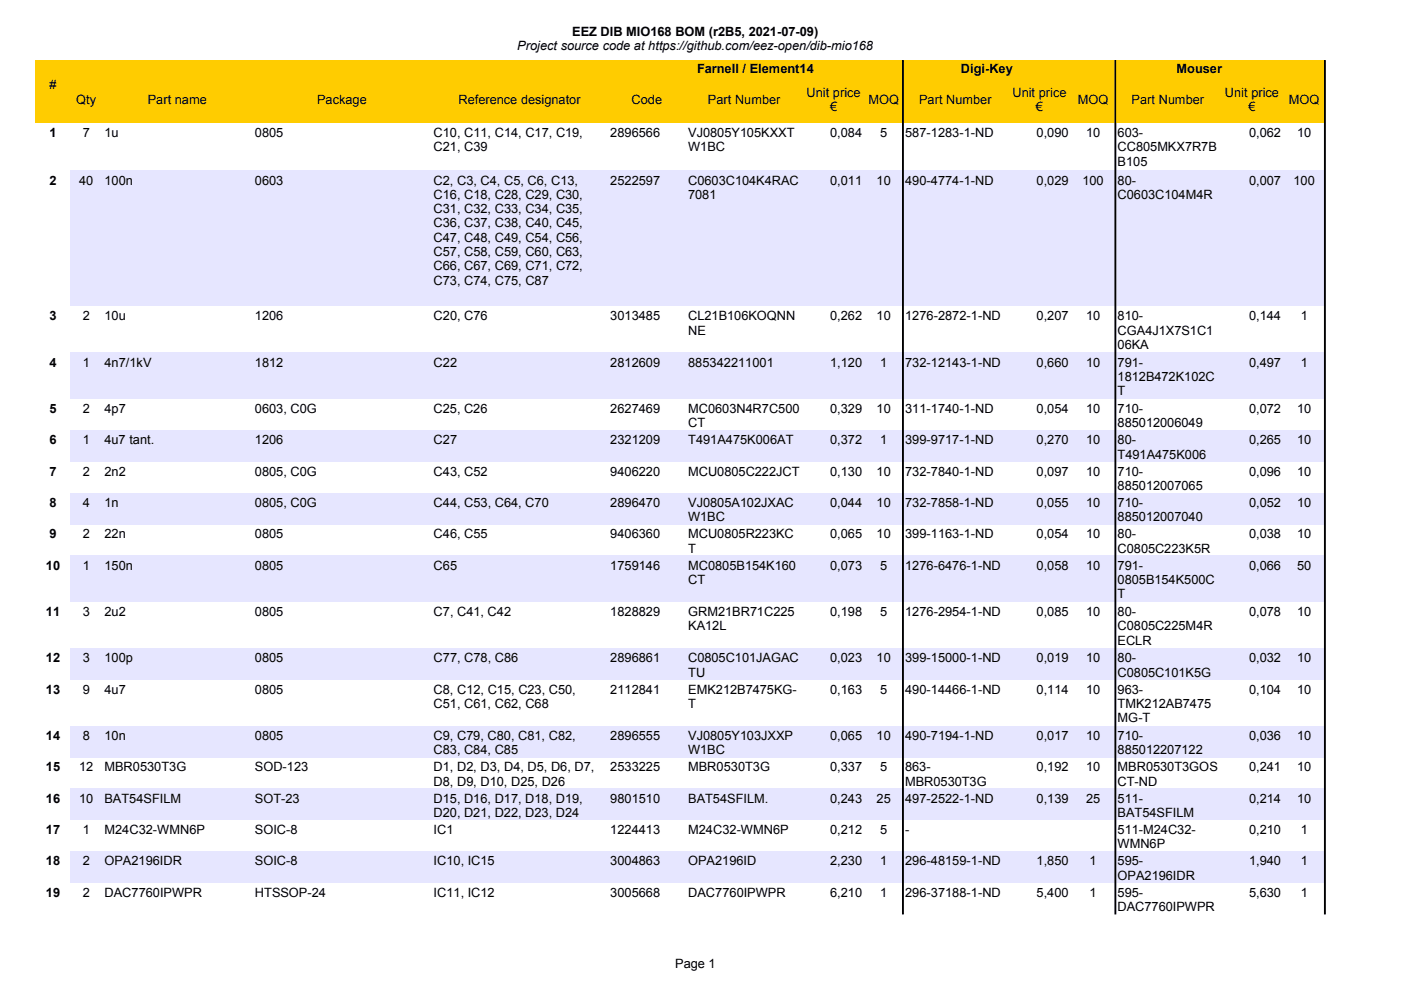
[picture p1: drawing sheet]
<svg xmlns="http://www.w3.org/2000/svg" width="297mm" height="210mm" viewBox="0 0 297 210" stroke-linecap="round" stroke-linejoin="round" font-family="sans-serif">
<defs><g id="words">
<g font-size="2.7">
<text x="109.7" y="10.6">Project source code at https://github.com/eez-open/dib-mio168</text>
<text x="121.3" y="7.5">EEZ DIB MIO168 BOM (r2B5, 2021-07-09)</text>
<text x="147.8" y="15.4">Farnell / Element14</text>
<text x="203.7" y="15.4">Digi-Key</text>
<text x="249.4" y="15.4">Mouser</text>
<text x="10.5" y="18.9">#</text>
<text x="16.2" y="22">Qty</text>
<text x="31.3" y="22">Part name</text>
<text x="67.2" y="22">Package</text>
<text x="97.2" y="22">Reference designator</text>
<text x="133.9" y="22">Code</text>
<text x="150.1" y="22">Part Number</text>
<text x="171" y="20.5">Unit price</text>
<text x="176" y="23.5">€</text>
<text x="184.1" y="22">MOQ</text>
<text x="194.9" y="22">Part Number</text>
<text x="214.7" y="20.5">Unit price</text>
<text x="219.6" y="23.5">€</text>
<text x="228.5" y="22">MOQ</text>
<text x="239.9" y="22">Part Number</text>
<text x="259.7" y="20.5">Unit price</text>
<text x="264.7" y="23.5">€</text>
<text x="273.3" y="22">MOQ</text>
<text x="10.5" y="29">1</text>
<text x="17.5" y="29">7</text>
<text x="22.2" y="29">1u</text>
<text x="54" y="29">0805</text>
<text x="91.9" y="29">C10, C11, C14, C17, C19,</text>
<text x="129.4" y="29">2896566</text>
<text x="145.9" y="29">VJ0805Y105KXXT</text>
<text x="176" y="29">0,084</text>
<text x="186.6" y="29">5</text>
<text x="191.9" y="29">587-1283-1-ND</text>
<text x="219.8" y="29">0,090</text>
<text x="230.3" y="29">10</text>
<text x="237" y="29">603-</text>
<text x="264.8" y="29">0,062</text>
<text x="275" y="29">10</text>
<text x="91.9" y="32.1">C21, C39</text>
<text x="145.9" y="32.1">W1BC</text>
<text x="237" y="32.1">CC805MKX7R7B</text>
<text x="237" y="35.1">B105</text>
<text x="10.5" y="39.1">2</text>
<text x="16.8" y="39.1">40</text>
<text x="22.2" y="39.1">100n</text>
<text x="54" y="39.1">0603</text>
<text x="91.9" y="39.1">C2, C3, C4, C5, C6, C13,</text>
<text x="129.4" y="39.1">2522597</text>
<text x="145.9" y="39.1">C0603C104K4RAC</text>
<text x="176" y="39.1">0,011</text>
<text x="185.8" y="39.1">10</text>
<text x="191.9" y="39.1">490-4774-1-ND</text>
<text x="219.8" y="39.1">0,029</text>
<text x="229.5" y="39.1">100</text>
<text x="237" y="39.1">80-</text>
<text x="264.8" y="39.1">0,007</text>
<text x="274.2" y="39.1">100</text>
<text x="91.9" y="42.2">C16, C18, C28, C29, C30,</text>
<text x="91.9" y="45.2">C31, C32, C33, C34, C35,</text>
<text x="145.9" y="42.2">7081</text>
<text x="237" y="42.2">C0603C104M4R</text>
<text x="91.9" y="48.2">C36, C37, C38, C40, C45,</text>
<text x="91.9" y="51.3">C47, C48, C49, C54, C56,</text>
<text x="91.9" y="54.3">C57, C58, C59, C60, C63,</text>
<text x="91.9" y="57.3">C66, C67, C69, C71, C72,</text>
<text x="91.9" y="60.4">C73, C74, C75, C87</text>
<text x="10.5" y="67.9">3</text>
<text x="17.5" y="67.9">2</text>
<text x="22.2" y="67.9">10u</text>
<text x="54" y="67.9">1206</text>
<text x="91.9" y="67.9">C20, C76</text>
<text x="129.4" y="67.9">3013485</text>
<text x="145.9" y="67.9">CL21B106KOQNN</text>
<text x="145.9" y="71">NE</text>
<text x="176" y="67.9">0,262</text>
<text x="185.8" y="67.9">10</text>
<text x="191.9" y="67.9">1276-2872-1-ND</text>
<text x="219.8" y="67.9">0,207</text>
<text x="230.3" y="67.9">10</text>
<text x="237" y="67.9">810-</text>
<text x="237" y="71">CGA4J1X7S1C1</text>
<text x="264.8" y="67.9">0,144</text>
<text x="275.8" y="67.9">1</text>
<text x="10.5" y="77.8">4</text>
<text x="17.5" y="77.8">1</text>
<text x="22.2" y="77.8">4n7/1kV</text>
<text x="54" y="77.8">1812</text>
<text x="91.9" y="77.8">C22</text>
<text x="129.4" y="77.8">2812609</text>
<text x="145.9" y="77.8">885342211001</text>
<text x="176" y="77.8">1,120</text>
<text x="186.6" y="77.8">1</text>
<text x="191.9" y="77.8">732-12143-1-ND</text>
<text x="219.8" y="77.8">0,660</text>
<text x="230.3" y="77.8">10</text>
<text x="237" y="74">06KA</text>
<text x="237" y="77.8">791-</text>
<text x="264.8" y="77.8">0,497</text>
<text x="275.8" y="77.8">1</text>
<text x="237" y="80.8">1812B472K102C</text>
<text x="237" y="83.8">T</text>
<text x="10.5" y="87.6">5</text>
<text x="17.5" y="87.6">2</text>
<text x="22.2" y="87.6">4p7</text>
<text x="54" y="87.6">0603, C0G</text>
<text x="91.9" y="87.6">C25, C26</text>
<text x="129.4" y="87.6">2627469</text>
<text x="145.9" y="87.6">MC0603N4R7C500</text>
<text x="176" y="87.6">0,329</text>
<text x="185.8" y="87.6">10</text>
<text x="191.9" y="87.6">311-1740-1-ND</text>
<text x="219.8" y="87.6">0,054</text>
<text x="230.3" y="87.6">10</text>
<text x="237" y="87.6">710-</text>
<text x="264.8" y="87.6">0,072</text>
<text x="275" y="87.6">10</text>
<text x="10.5" y="94.2">6</text>
<text x="17.5" y="94.2">1</text>
<text x="22.2" y="94.2">4u7 tant.</text>
<text x="54" y="94.2">1206</text>
<text x="91.9" y="94.2">C27</text>
<text x="129.4" y="94.2">2321209</text>
<text x="145.9" y="94.2">T491A475K006AT</text>
<text x="145.9" y="90.6">CT</text>
<text x="176" y="94.2">0,372</text>
<text x="186.6" y="94.2">1</text>
<text x="191.9" y="94.2">399-9717-1-ND</text>
<text x="219.8" y="94.2">0,270</text>
<text x="230.3" y="94.2">10</text>
<text x="237" y="90.6">885012006049</text>
<text x="237" y="94.2">80-</text>
<text x="264.8" y="94.2">0,265</text>
<text x="275" y="94.2">10</text>
<text x="10.5" y="100.9">7</text>
<text x="17.5" y="100.9">2</text>
<text x="22.2" y="100.9">2n2</text>
<text x="54" y="100.9">0805, C0G</text>
<text x="91.9" y="100.9">C43, C52</text>
<text x="129.4" y="100.9">9406220</text>
<text x="145.9" y="100.9">MCU0805C222JCT</text>
<text x="176" y="100.9">0,130</text>
<text x="185.8" y="100.9">10</text>
<text x="191.9" y="100.9">732-7840-1-ND</text>
<text x="219.8" y="100.9">0,097</text>
<text x="230.3" y="100.9">10</text>
<text x="237" y="97.3">T491A475K006</text>
<text x="237" y="100.9">710-</text>
<text x="264.8" y="100.9">0,096</text>
<text x="275" y="100.9">10</text>
<text x="10.5" y="107.5">8</text>
<text x="17.5" y="107.5">4</text>
<text x="22.2" y="107.5">1n</text>
<text x="54" y="107.5">0805, C0G</text>
<text x="91.9" y="107.5">C44, C53, C64, C70</text>
<text x="129.4" y="107.5">2896470</text>
<text x="145.9" y="107.5">VJ0805A102JXAC</text>
<text x="176" y="107.5">0,044</text>
<text x="185.8" y="107.5">10</text>
<text x="191.9" y="107.5">732-7858-1-ND</text>
<text x="219.8" y="107.5">0,055</text>
<text x="230.3" y="107.5">10</text>
<text x="237" y="103.9">885012007065</text>
<text x="237" y="107.5">710-</text>
<text x="264.8" y="107.5">0,052</text>
<text x="275" y="107.5">10</text>
<text x="145.9" y="110.5">W1BC</text>
<text x="237" y="110.5">885012007040</text>
<text x="10.5" y="114.2">9</text>
<text x="17.5" y="114.2">2</text>
<text x="22.2" y="114.2">22n</text>
<text x="54" y="114.2">0805</text>
<text x="91.9" y="114.2">C46, C55</text>
<text x="129.4" y="114.2">9406360</text>
<text x="145.9" y="114.2">MCU0805R223KC</text>
<text x="145.9" y="117.2">T</text>
<text x="176" y="114.2">0,065</text>
<text x="185.8" y="114.2">10</text>
<text x="191.9" y="114.2">399-1163-1-ND</text>
<text x="219.8" y="114.2">0,054</text>
<text x="230.3" y="114.2">10</text>
<text x="237" y="114.2">80-</text>
<text x="237" y="117.2">C0805C223K5R</text>
<text x="264.8" y="114.2">0,038</text>
<text x="275" y="114.2">10</text>
<text x="9.7" y="120.8">10</text>
<text x="17.5" y="120.8">1</text>
<text x="22.2" y="120.8">150n</text>
<text x="54" y="120.8">0805</text>
<text x="91.9" y="120.8">C65</text>
<text x="129.4" y="120.8">1759146</text>
<text x="145.9" y="120.8">MC0805B154K160</text>
<text x="145.9" y="123.8">CT</text>
<text x="176" y="120.8">0,073</text>
<text x="186.6" y="120.8">5</text>
<text x="191.9" y="120.8">1276-6476-1-ND</text>
<text x="219.8" y="120.8">0,058</text>
<text x="230.3" y="120.8">10</text>
<text x="237" y="120.8">791-</text>
<text x="237" y="123.8">0805B154K500C</text>
<text x="264.8" y="120.8">0,066</text>
<text x="275" y="120.8">50</text>
<text x="9.7" y="130.6">11</text>
<text x="17.5" y="130.6">3</text>
<text x="22.2" y="130.6">2u2</text>
<text x="54" y="130.6">0805</text>
<text x="91.9" y="130.6">C7, C41, C42</text>
<text x="129.4" y="130.6">1828829</text>
<text x="145.9" y="130.6">GRM21BR71C225</text>
<text x="176" y="130.6">0,198</text>
<text x="186.6" y="130.6">5</text>
<text x="191.9" y="130.6">1276-2954-1-ND</text>
<text x="219.8" y="130.6">0,085</text>
<text x="230.3" y="130.6">10</text>
<text x="237" y="126.9">T</text>
<text x="237" y="130.6">80-</text>
<text x="264.8" y="130.6">0,078</text>
<text x="275" y="130.6">10</text>
<text x="145.9" y="133.7">KA12L</text>
<text x="237" y="133.6">C0805C225M4R</text>
<text x="237" y="136.7">ECLR</text>
<text x="9.7" y="140.4">12</text>
<text x="17.5" y="140.4">3</text>
<text x="22.2" y="140.4">100p</text>
<text x="54" y="140.4">0805</text>
<text x="91.9" y="140.4">C77, C78, C86</text>
<text x="129.4" y="140.4">2896861</text>
<text x="145.9" y="140.4">C0805C101JAGAC</text>
<text x="145.9" y="143.5">TU</text>
<text x="176" y="140.4">0,023</text>
<text x="185.8" y="140.4">10</text>
<text x="191.9" y="140.4">399-15000-1-ND</text>
<text x="219.8" y="140.4">0,019</text>
<text x="230.3" y="140.4">10</text>
<text x="237" y="140.4">80-</text>
<text x="237" y="143.5">C0805C101K5G</text>
<text x="264.8" y="140.4">0,032</text>
<text x="275" y="140.4">10</text>
<text x="9.7" y="147.1">13</text>
<text x="17.5" y="147.1">9</text>
<text x="22.2" y="147.1">4u7</text>
<text x="54" y="147.1">0805</text>
<text x="91.9" y="147.1">C8, C12, C15, C23, C50,</text>
<text x="129.4" y="147.1">2112841</text>
<text x="145.9" y="147.1">EMK212B7475KG-</text>
<text x="176" y="147.1">0,163</text>
<text x="186.6" y="147.1">5</text>
<text x="191.9" y="147.1">490-14466-1-ND</text>
<text x="219.8" y="147.1">0,114</text>
<text x="230.3" y="147.1">10</text>
<text x="237" y="147.1">963-</text>
<text x="264.8" y="147.1">0,104</text>
<text x="275" y="147.1">10</text>
<text x="91.9" y="150.1">C51, C61, C62, C68</text>
<text x="145.9" y="150.1">T</text>
<text x="237" y="150.1">TMK212AB7475</text>
<text x="237" y="153.1">MG-T</text>
<text x="9.7" y="156.9">14</text>
<text x="17.5" y="156.9">8</text>
<text x="22.2" y="156.9">10n</text>
<text x="54" y="156.9">0805</text>
<text x="91.9" y="156.9">C9, C79, C80, C81, C82,</text>
<text x="91.9" y="159.9">C83, C84, C85</text>
<text x="129.4" y="156.9">2896555</text>
<text x="145.9" y="156.9">VJ0805Y103JXXP</text>
<text x="145.9" y="159.9">W1BC</text>
<text x="176" y="156.9">0,065</text>
<text x="185.8" y="156.9">10</text>
<text x="191.9" y="156.9">490-7194-1-ND</text>
<text x="219.8" y="156.9">0,017</text>
<text x="230.3" y="156.9">10</text>
<text x="237" y="156.9">710-</text>
<text x="237" y="159.9">885012207122</text>
<text x="264.8" y="156.9">0,036</text>
<text x="275" y="156.9">10</text>
<text x="9.7" y="163.5">15</text>
<text x="16.8" y="163.5">12</text>
<text x="22.2" y="163.5">MBR0530T3G</text>
<text x="54" y="163.5">SOD-123</text>
<text x="91.9" y="163.5">D1, D2, D3, D4, D5, D6, D7,</text>
<text x="91.9" y="166.6">D8, D9, D10, D25, D26</text>
<text x="129.4" y="163.5">2533225</text>
<text x="145.9" y="163.5">MBR0530T3G</text>
<text x="176" y="163.5">0,337</text>
<text x="186.6" y="163.5">5</text>
<text x="191.9" y="163.5">863-</text>
<text x="191.9" y="166.6">MBR0530T3G</text>
<text x="219.8" y="163.5">0,192</text>
<text x="230.3" y="163.5">10</text>
<text x="237" y="163.5">MBR0530T3GOS</text>
<text x="237" y="166.6">CT-ND</text>
<text x="264.8" y="163.5">0,241</text>
<text x="275" y="163.5">10</text>
<text x="9.7" y="170.2">16</text>
<text x="16.8" y="170.2">10</text>
<text x="22.2" y="170.2">BAT54SFILM</text>
<text x="54" y="170.2">SOT-23</text>
<text x="91.9" y="170.2">D15, D16, D17, D18, D19,</text>
<text x="91.9" y="173.2">D20, D21, D22, D23, D24</text>
<text x="129.4" y="170.2">9801510</text>
<text x="145.9" y="170.2">BAT54SFILM.</text>
<text x="176" y="170.2">0,243</text>
<text x="185.8" y="170.2">25</text>
<text x="191.9" y="170.2">497-2522-1-ND</text>
<text x="219.8" y="170.2">0,139</text>
<text x="230.3" y="170.2">25</text>
<text x="237" y="170.2">511-</text>
<text x="237" y="173.2">BAT54SFILM</text>
<text x="264.8" y="170.2">0,214</text>
<text x="275" y="170.2">10</text>
<text x="9.7" y="176.8">17</text>
<text x="17.5" y="176.8">1</text>
<text x="22.2" y="176.8">M24C32-WMN6P</text>
<text x="54" y="176.8">SOIC-8</text>
<text x="91.9" y="176.8">IC1</text>
<text x="129.4" y="176.8">1224413</text>
<text x="145.9" y="176.8">M24C32-WMN6P</text>
<text x="176" y="176.8">0,212</text>
<text x="186.6" y="176.8">5</text>
<text x="191.9" y="176.8">-</text>
<text x="237" y="176.8">511-M24C32-</text>
<text x="237" y="179.8">WMN6P</text>
<text x="264.8" y="176.8">0,210</text>
<text x="275.8" y="176.8">1</text>
<text x="9.7" y="183.5">18</text>
<text x="17.5" y="183.5">2</text>
<text x="22.2" y="183.5">OPA2196IDR</text>
<text x="54" y="183.5">SOIC-8</text>
<text x="91.9" y="183.5">IC10, IC15</text>
<text x="129.4" y="183.5">3004863</text>
<text x="145.9" y="183.5">OPA2196ID</text>
<text x="176" y="183.5">2,230</text>
<text x="186.6" y="183.5">1</text>
<text x="191.9" y="183.5">296-48159-1-ND</text>
<text x="219.8" y="183.5">1,850</text>
<text x="231" y="183.5">1</text>
<text x="237" y="183.5">595-</text>
<text x="264.8" y="183.5">1,940</text>
<text x="275.8" y="183.5">1</text>
<text x="9.7" y="190.1">19</text>
<text x="17.5" y="190.1">2</text>
<text x="22.2" y="190.1">DAC7760IPWPR</text>
<text x="54" y="190.1">HTSSOP-24</text>
<text x="91.9" y="190.1">IC11, IC12</text>
<text x="129.4" y="190.1">3005668</text>
<text x="145.9" y="190.1">DAC7760IPWPR</text>
<text x="176" y="190.1">6,210</text>
<text x="186.6" y="190.1">1</text>
<text x="191.9" y="190.1">296-37188-1-ND</text>
<text x="219.8" y="190.1">5,400</text>
<text x="231" y="190.1">1</text>
<text x="237" y="186.5">OPA2196IDR</text>
<text x="237" y="190.1">595-</text>
<text x="264.8" y="190.1">5,630</text>
<text x="275.8" y="190.1">1</text>
<text x="237" y="193.1">DAC7760IPWPR</text>
<text x="143.2" y="205.3">Page 1</text>
</g>
</g></defs>
<path d="M7.6 12.8h273.3v13.2h-273.3z" fill-rule="evenodd" fill="#fc0"/>
<g fill="#e6e6ff">
<path d="M14.9 36.2h266v28.7h-266z" fill-rule="evenodd"/>
<path d="M14.9 74.8h266v9.8h-266z" fill-rule="evenodd"/>
<path d="M14.9 91.3h266v6.6h-266z" fill-rule="evenodd"/>
<path d="M14.9 104.6h266v6.6h-266z" fill-rule="evenodd"/>
<path d="M14.9 117.8h266v9.8h-266z" fill-rule="evenodd"/>
<path d="M14.9 137.5h266v6.6h-266z" fill-rule="evenodd"/>
<path d="M14.9 154h266v6.5h-266z" fill-rule="evenodd"/>
<path d="M14.9 167.3h266v6.5h-266z" fill-rule="evenodd"/>
<path d="M14.9 180.5h266v6.6h-266z" fill-rule="evenodd"/>
</g>
<g fill="#000" stroke="#000" stroke-width=".21">
<path d="M191.3 12.8h.2v181h-.2z" fill-rule="evenodd"/>
<path d="M236.4 12.8h.2v181h-.2z" fill-rule="evenodd"/>
<path d="M280.8 12.8h.2v181h-.2z" fill-rule="evenodd"/>
</g>
<use href="#words"/>
</svg>
